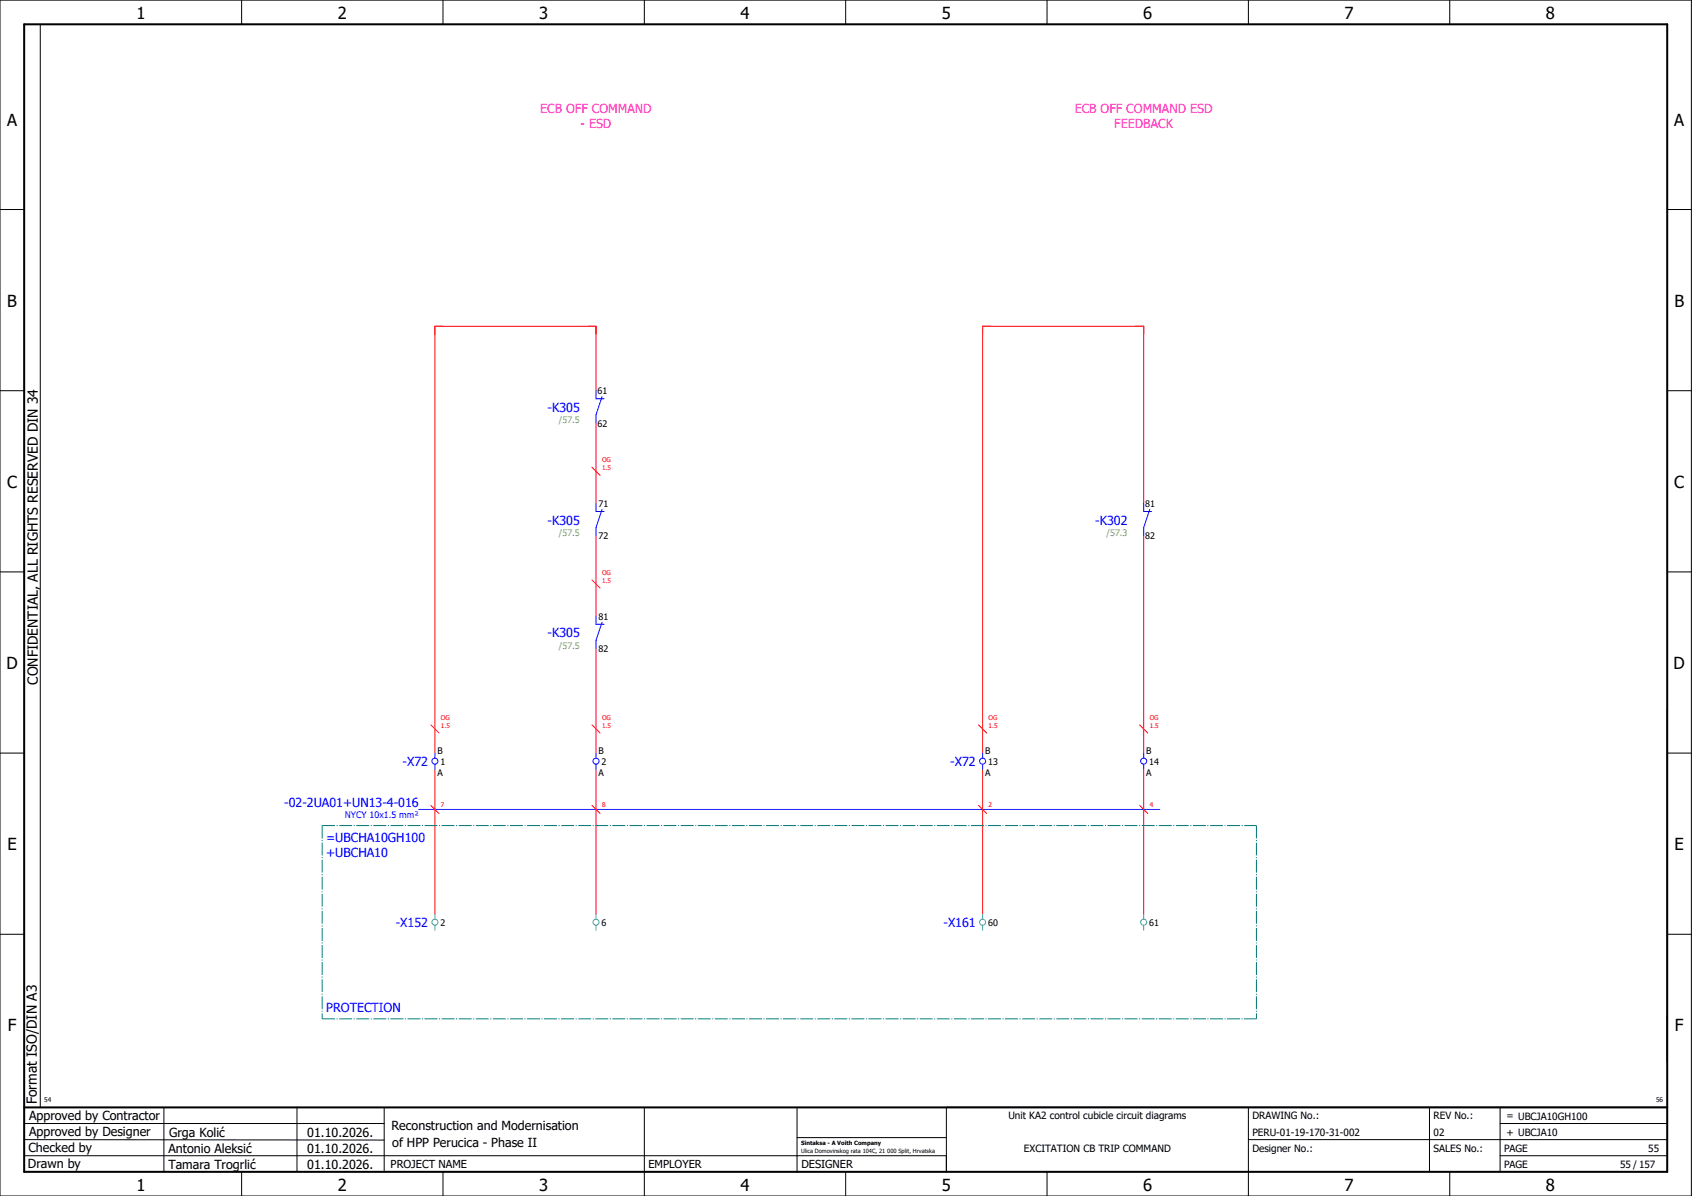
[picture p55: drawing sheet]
<svg xmlns="http://www.w3.org/2000/svg" width="420mm" height="297mm" viewBox="0 0 420 297" stroke-linecap="round" stroke-linejoin="round" font-family="sans-serif">
<defs><g id="words">
<g font-size="4.1">
<text x="33.9" y="4.7">1</text>
<text x="83.9" y="4.7">2</text>
<text x="133.9" y="4.7">3</text>
<text x="183.9" y="4.7">4</text>
<text x="233.9" y="4.7">5</text>
<text x="283.9" y="4.7">6</text>
<text x="333.9" y="4.7">7</text>
<text x="383.9" y="4.7">8</text>
<text x="1.8" y="31.2">A</text>
<text x="415.8" y="31.2">A</text>
<text x="1.8" y="76.2">B</text>
<text x="415.8" y="76.2">B</text>
<text x="1.8" y="121.2">C</text>
<text x="415.8" y="121.2">C</text>
<text x="1.6" y="166.2">D</text>
<text x="415.6" y="166.2">D</text>
<text x="1.8" y="211.2">E</text>
<text x="415.8" y="211.2">E</text>
<text x="1.9" y="256.2">F</text>
<text x="415.9" y="256.2">F</text>
<text x="33.9" y="295.7">1</text>
<text x="83.9" y="295.7">2</text>
<text x="133.9" y="295.7">3</text>
<text x="183.9" y="295.7">4</text>
<text x="233.9" y="295.7">5</text>
<text x="283.9" y="295.7">6</text>
<text x="333.9" y="295.7">7</text>
<text x="383.9" y="295.7">8</text>
</g>
<g font-size="3.4">
<text x="9.4" y="170" transform="rotate(-90 9.4 170)">CONFIDENTIAL, ALL RIGHTS RESERVED DIN 34</text>
<text x="9.2" y="274.3" transform="rotate(-90 9.2 274.3)">Format ISO/DIN A3</text>
</g>
<g font-size="3.1" fill="#f0f">
<text x="134.1" y="28.1">ECB OFF COMMAND</text>
<text x="266.9" y="28.1">ECB OFF COMMAND ESD</text>
<text x="144.2" y="31.9">- ESD</text>
<text x="276.7" y="31.9">FEEDBACK</text>
</g>
<g font-size="3.1" fill="#00f">
<text x="136" y="102.3">-K305</text>
<text x="136" y="130.3">-K305</text>
<text x="272" y="130.3">-K302</text>
<text x="136" y="158.3">-K305</text>
<text x="100" y="190.3">-X72</text>
<text x="236" y="190.3">-X72</text>
<text x="70.6" y="200.4">-02-2UA01+UN13-4-016</text>
<text x="81" y="209.1">=UBCHA10GH100</text>
<text x="81" y="212.9">+UBCHA10</text>
<text x="98.3" y="230.3">-X152</text>
<text x="234.3" y="230.3">-X161</text>
<text x="81" y="251.4">PROTECTION</text>
</g>
<g font-size="3.1">
<text x="7.2" y="278.1">Approved by Contractor</text>
<text x="97.2" y="280.5">Reconstruction and Modernisation</text>
<text x="7.1" y="286.1">Checked by</text>
<text x="7.2" y="282.1">Approved by Designer</text>
<text x="41.8" y="286.2">Antonio Aleksić</text>
<text x="42" y="282.3">Grga Kolić</text>
<text x="76.3" y="282.3">01.10.2026.</text>
<text x="76.3" y="286.3">01.10.2026.</text>
<text x="97.4" y="284.8">of HPP Perucica - Phase II</text>
<text x="6.9" y="290">Drawn by</text>
<text x="41.8" y="290.3">Tamara Trogrlić</text>
<text x="76.3" y="290.3">01.10.2026.</text>
</g>
<g font-size="2.7">
<text x="97" y="290.1">PROJECT NAME</text>
<text x="161" y="290.1">EMPLOYER</text>
<text x="199" y="290.1">DESIGNER</text>
</g>
<g font-size="2.5">
<text x="250.4" y="278">Unit KA2 control cubicle circuit diagrams</text>
<text x="311" y="278">DRAWING No.:</text>
<text x="356" y="278">REV No.:</text>
<text x="374.1" y="278">= UBCJA10GH100</text>
<text x="254.3" y="286">EXCITATION CB TRIP COMMAND</text>
<text x="311" y="286">Designer No.:</text>
<text x="311" y="282">PERU-01-19-170-31-002</text>
<text x="356" y="286">SALES No.:</text>
<text x="356" y="282">02</text>
<text x="373.5" y="286">PAGE</text>
<text x="374.1" y="282.1">+ UBCJA10</text>
<text x="409.3" y="286">55</text>
<text x="373.5" y="290">PAGE</text>
<text x="402.3" y="290">55 / 157</text>
</g>
<g font-size="2.2">
<text x="148.4" y="97.9">61</text>
<text x="148.4" y="106">62</text>
<text x="148.6" y="126">71</text>
<text x="284.4" y="125.9">81</text>
<text x="148.6" y="133.9">72</text>
<text x="284.4" y="134">82</text>
<text x="148.6" y="154">81</text>
<text x="148.6" y="161.9">82</text>
<text x="108.6" y="187.2">B</text>
<text x="109.4" y="189.9">1</text>
<text x="148.6" y="187.2">B</text>
<text x="149.4" y="189.9">2</text>
<text x="244.6" y="187.2">B</text>
<text x="245.4" y="189.9">13</text>
<text x="284.6" y="187.2">B</text>
<text x="285.4" y="189.9">14</text>
<text x="108.6" y="192.7">A</text>
<text x="148.6" y="192.7">A</text>
<text x="244.6" y="192.7">A</text>
<text x="284.6" y="192.7">A</text>
<text x="109.4" y="229.9">2</text>
<text x="149.4" y="229.9">6</text>
<text x="245.4" y="229.9">60</text>
<text x="285.4" y="229.9">61</text>
</g>
<g font-size="2.2" fill="#7ca552">
<text x="138.8" y="105.2">/57.5</text>
<text x="138.8" y="133.2">/57.5</text>
<text x="274.8" y="133.2">/57.3</text>
<text x="138.8" y="161.2">/57.5</text>
</g>
<text font-size="2.2" fill="#00f" x="85.7" y="203.3">NYCY 10x1.5 mm²</text>
<g font-size="1.6" fill="#f00">
<text x="149.5" y="116.7">1.5</text>
<text x="149.5" y="114.8">OG</text>
<text x="149.5" y="142.8">OG</text>
<text x="149.5" y="144.7">1.5</text>
<text x="109.5" y="178.8">OG</text>
<text x="149.5" y="178.8">OG</text>
<text x="245.5" y="178.8">OG</text>
<text x="285.5" y="178.8">OG</text>
<text x="109.5" y="180.7">1.5</text>
<text x="149.5" y="180.7">1.5</text>
<text x="245.5" y="180.7">1.5</text>
<text x="285.5" y="180.7">1.5</text>
<text x="109.5" y="200.5">7</text>
<text x="149.5" y="200.5">8</text>
<text x="245.5" y="200.5">2</text>
<text x="285.5" y="200.5">4</text>
</g>
<g font-size="1.6">
<text x="11" y="273.7">54</text>
<text x="411.2" y="273.7">56</text>
</g>
<g font-size="1.4">
<text x="198.9" y="284.4">Sintaksa - A Voith Company</text>
<text x="198.9" y="286.4">Ulica Domovinskog rata 104C, 21 000 Split, Hrvatska</text>
</g>
</g></defs>
<g fill="none" stroke="#000" stroke-width=".25">
<path d="M0 0h420v297h-420zM10 6v269M60 0v6M110 0v6M160 0v6M210 0v6M260 0v6M310 0v6M360 0v6M0 52h6M414 52h6M0 97h6"/>
<path d="M414 97h6M0 142h6M414 142h6M414 176.3v87.4M0 187h6M414 187h6M0 232h6M414 232h6M6 279h89.4M40.7 275v16M73.7 274.9v16M95.4 275.1v16"/>
<path d="M160 275v22M197.9 275.1v16M310 275v22M355 275v16M372.5 279h41.5M372.5 275v16M414 275h-179v16M6 283l89.4 .1M6 287h229M60 291v6M110 291v6M197.9 282.5h37.1"/>
<path d="M210 291v6M260 291v6M310 283h104M360 291v6M372.5 287h41.5"/>
</g>
<path d="M6 6h408v285h-408zM6 275h408" fill="none" stroke="#000" stroke-width=".5"/>
<g fill="none" stroke="#f00" stroke-width=".25">
<path d="M148 97v-16h-40v106M147 116l2 2M148 105v20M148 133v20M284 125v-44h-40v106M284 133v54M147 144l2 2M148 161v26M107 180l2 2M108 191v36M147 180l2 2M148 191v36"/>
<path d="M243 180l2 2M244 191v36M283 180l2 2M284 191v36M107 200l2 2M147 200l2 2M243 200l2 2M283 200l2 2"/>
</g>
<g fill="none" stroke="#52a5a5" stroke-width=".25">
<path d="M108 227v1.3M108 229.8v1.2M148 227v1.3M148 229.8v1.2M244 227v1.3M244 229.8v1.2M284 227v1.3M284 229.8v1.2"/>
<circle cx="108" cy="229" r=".75"/>
<circle cx="148" cy="229" r=".75"/>
<circle cx="244" cy="229" r=".75"/>
<circle cx="284" cy="229" r=".75"/>
</g>
<g fill="none" stroke="#00f" stroke-width=".25">
<path d="M148 97v2h2M149.5 98.5l-1.5 4.5v2M148 125v2h2M149.5 126.5l-1.5 4.5v2M284 125v2h2M285.5 126.5l-1.5 4.5v2M148 153v2h2M149.5 154.5l-1.5 4.5v2M108 187v1.3M108 189.8v1.2M148 187v1.3M148 189.8v1.2"/>
<path d="M244 187v1.3M244 189.8v1.2M284 187v1.3M284 189.8v1.2M104 201h184"/>
<circle cx="108" cy="189" r=".75"/>
<circle cx="148" cy="189" r=".75"/>
<circle cx="244" cy="189" r=".75"/>
<circle cx="284" cy="189" r=".75"/>
</g>
<path d="M80 205h232M80 205v48M312 205v48M80 253h232" fill="none" stroke="#007f7f" stroke-width=".25" stroke-dasharray="3.2 .4 .3 .4" stroke-linecap="butt"/>
<use href="#words"/>
</svg>
